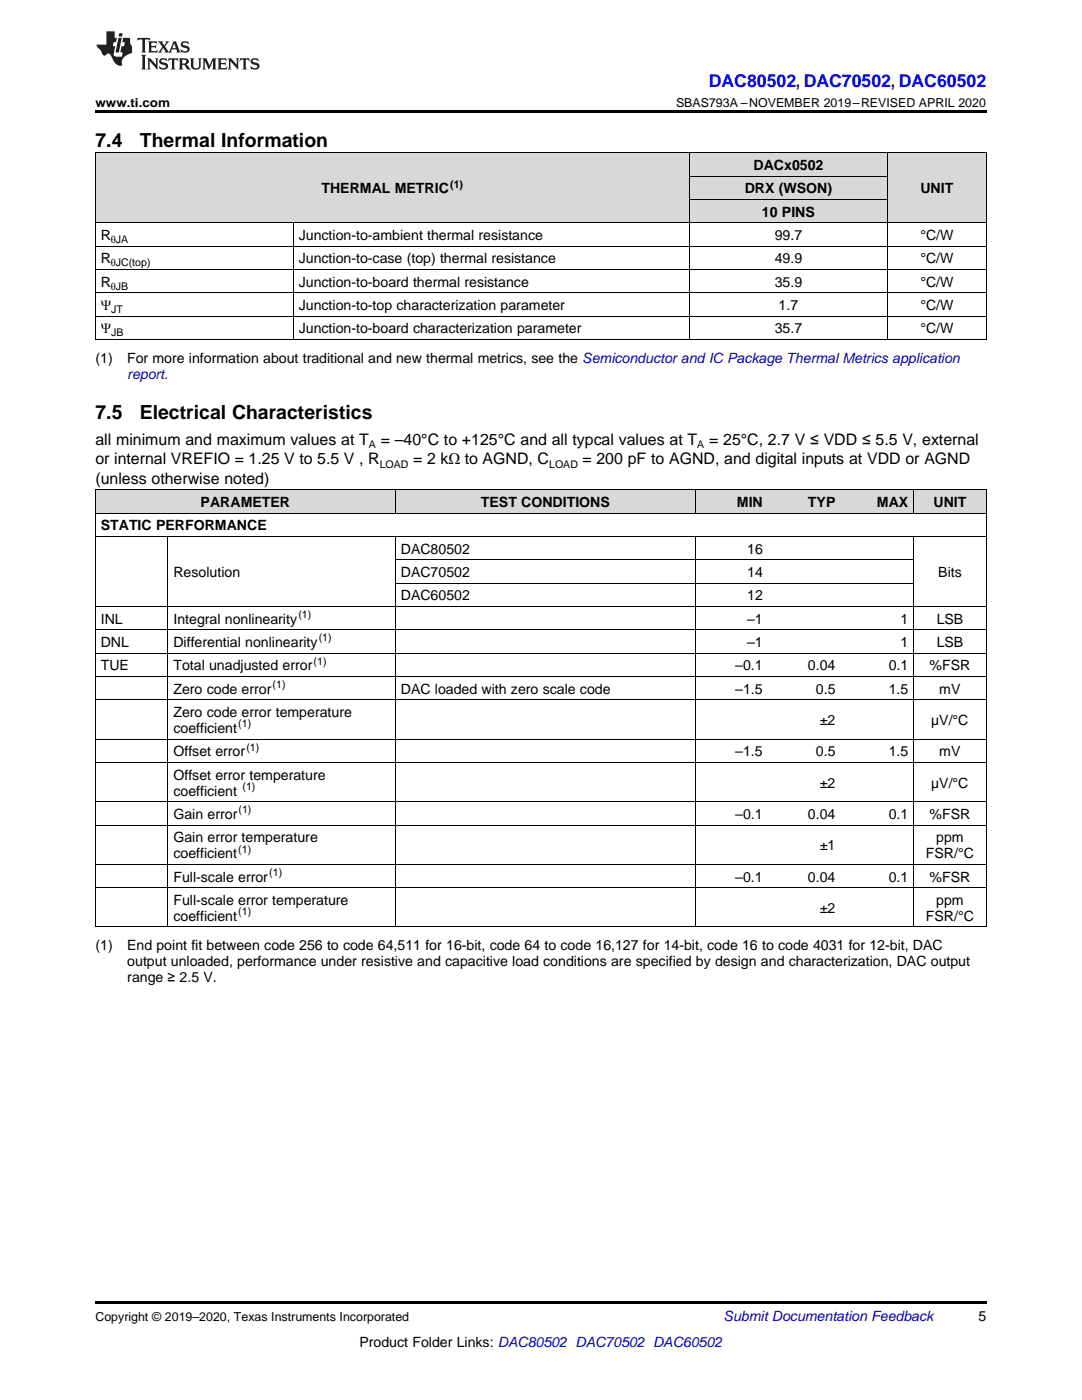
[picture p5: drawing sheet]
<svg xmlns="http://www.w3.org/2000/svg" width="216mm" height="279mm" viewBox="0 0 216 279" stroke-linecap="round" stroke-linejoin="round" font-family="sans-serif">
<defs><g id="words">
<g font-size="3.9">
<text x="19" y="29.3">7.4</text>
<text x="27.9" y="29.3">Thermal Information</text>
<text x="19" y="83.6">7.5</text>
<text x="27.9" y="83.6">Electrical Characteristics</text>
</g>
<text font-size="3.5" fill="#00f" x="141.4" y="17.3">DAC80502, DAC70502, DAC60502</text>
<g font-size="3.2">
<text x="19" y="88.8">all minimum and maximum values at T</text>
<text x="76" y="88.8">= –40°C to +125°C and all typcal values at T</text>
<text x="141.5" y="88.8">= 25°C, 2.7 V ≤ VDD ≤ 5.5 V, external</text>
<text x="19" y="92.7">or internal VREFIO = 1.25 V to 5.5 V , R</text>
<text x="82.5" y="92.7">= 2 kΩ to AGND, C</text>
<text x="116.2" y="92.7">= 200 pF to AGND, and digital inputs at VDD or AGND</text>
<text x="19" y="96.6">(unless otherwise noted)</text>
</g>
<g font-size="2.8">
<text x="150.4" y="33.9">DACx0502</text>
<text x="64.1" y="38.6">THERMAL METRIC</text>
<text x="148.6" y="38.6">DRX (WSON)</text>
<text x="183.7" y="38.6">UNIT</text>
<text x="20.1" y="47.9">R</text>
<text x="59.6" y="47.9">Junction-to-ambient thermal resistance</text>
<text x="152" y="43.3">10 PINS</text>
<text x="154.6" y="47.9">99.7</text>
<text x="183.7" y="47.9">°C/W</text>
<text x="20.1" y="52.6">R</text>
<text x="59.6" y="52.6">Junction-to-case (top) thermal resistance</text>
<text x="154.6" y="52.6">49.9</text>
<text x="183.7" y="52.6">°C/W</text>
<text x="20.1" y="57.2">R</text>
<text x="59.6" y="57.2">Junction-to-board thermal resistance</text>
<text x="154.6" y="57.2">35.9</text>
<text x="183.7" y="57.2">°C/W</text>
<text x="20.1" y="61.9">Ψ</text>
<text x="59.6" y="61.9">Junction-to-top characterization parameter</text>
<text x="155.4" y="61.9">1.7</text>
<text x="183.7" y="61.9">°C/W</text>
<text x="20.1" y="66.5">Ψ</text>
<text x="59.6" y="66.5">Junction-to-board characterization parameter</text>
<text x="154.6" y="66.5">35.7</text>
<text x="183.7" y="66.5">°C/W</text>
<text x="19" y="72.4">(1)</text>
<text x="25.4" y="72.4">For more information about traditional and new thermal metrics, see the Semiconductor and IC Package Thermal Metrics application</text>
<text x="40" y="101.2">PARAMETER</text>
<text x="96" y="101.2">TEST CONDITIONS</text>
<text x="147" y="101.2">MIN</text>
<text x="161.2" y="101.2">TYP</text>
<text x="175" y="101.2">MAX</text>
<text x="186.3" y="101.2">UNIT</text>
<text x="20.1" y="105.9">STATIC PERFORMANCE</text>
<text x="80" y="110.5">DAC80502</text>
<text x="149.1" y="110.5">16</text>
<text x="34.6" y="115.2">Resolution</text>
<text x="80" y="115.2">DAC70502</text>
<text x="80" y="119.8">DAC60502</text>
<text x="149.1" y="115.2">14</text>
<text x="149.1" y="119.8">12</text>
<text x="187.2" y="115.2">Bits</text>
<text x="20.1" y="124.5">INL</text>
<text x="34.6" y="124.5">Integral nonlinearity</text>
<text x="149.1" y="124.5">–1</text>
<text x="179.7" y="124.5">1</text>
<text x="186.9" y="124.5">LSB</text>
<text x="20.1" y="129.2">DNL</text>
<text x="34.6" y="129.2">Differential nonlinearity</text>
<text x="149.1" y="129.2">–1</text>
<text x="179.7" y="129.2">1</text>
<text x="186.9" y="129.2">LSB</text>
<text x="20.1" y="133.8">TUE</text>
<text x="34.6" y="133.8">Total unadjusted error</text>
<text x="146.7" y="133.8">–0.1</text>
<text x="161.2" y="133.8">0.04</text>
<text x="177.3" y="133.8">0.1</text>
<text x="185.5" y="133.8">%FSR</text>
<text x="34.6" y="138.5">Zero code error</text>
<text x="34.6" y="143.1">Zero code error temperature</text>
<text x="80" y="138.5">DAC loaded with zero scale code</text>
<text x="146.7" y="138.5">–1.5</text>
<text x="162.8" y="138.5">0.5</text>
<text x="177.3" y="138.5">1.5</text>
<text x="187.4" y="138.5">mV</text>
<text x="34.6" y="146.3">coefficient</text>
<text x="163.6" y="144.7">±2</text>
<text x="185.8" y="144.7">µV/°C</text>
<text x="34.6" y="151">Offset error</text>
<text x="34.6" y="155.6">Offset error temperature</text>
<text x="146.7" y="151">–1.5</text>
<text x="162.8" y="151">0.5</text>
<text x="177.3" y="151">1.5</text>
<text x="187.4" y="151">mV</text>
<text x="34.6" y="158.8">coefficient</text>
<text x="163.6" y="157.2">±2</text>
<text x="185.8" y="157.2">µV/°C</text>
<text x="34.6" y="163.4">Gain error</text>
<text x="146.7" y="163.4">–0.1</text>
<text x="161.2" y="163.4">0.04</text>
<text x="177.3" y="163.4">0.1</text>
<text x="185.5" y="163.4">%FSR</text>
<text x="34.6" y="168.1">Gain error temperature</text>
<text x="34.6" y="171.3">coefficient</text>
<text x="163.6" y="169.7">±1</text>
<text x="184.7" y="171.3">FSR/°C</text>
<text x="186.8" y="168.1">ppm</text>
<text x="34.6" y="175.9">Full-scale error</text>
<text x="146.7" y="175.9">–0.1</text>
<text x="161.2" y="175.9">0.04</text>
<text x="177.3" y="175.9">0.1</text>
<text x="185.5" y="175.9">%FSR</text>
<text x="34.6" y="180.6">Full-scale error temperature</text>
<text x="34.6" y="183.8">coefficient</text>
<text x="163.6" y="182.2">±2</text>
<text x="184.7" y="183.8">FSR/°C</text>
<text x="186.8" y="180.6">ppm</text>
<text x="19" y="189.6">(1)</text>
<text x="25.4" y="189.6">End point fit between code 256 to code 64,511 for 16-bit, code 64 to code 16,127 for 14-bit, code 16 to code 4031 for 12-bit, DAC</text>
<text x="25.4" y="192.8">output unloaded, performance under resistive and capacitive load conditions are specified by design and characterization, DAC output</text>
<text x="25.4" y="196">range ≥ 2.5 V.</text>
<text x="195.3" y="263.6">5</text>
<text x="71.7" y="268.9">Product Folder Links: DAC80502 DAC70502 DAC60502</text>
</g>
<g font-size="2.8" fill="#0000c8">
<text x="25.4" y="75.6">report.</text>
<text x="144.4" y="263.6">Submit Documentation Feedback</text>
</g>
<g font-size="2.5">
<text x="19" y="21.4">www.ti.com</text>
<text x="134.9" y="21.4">SBAS793A –NOVEMBER 2019–REVISED APRIL 2020</text>
<text x="19" y="263.6">Copyright © 2019–2020, Texas Instruments Incorporated</text>
</g>
<g font-size="2.1">
<text x="89.8" y="37.5">(1)</text>
<text x="22.1" y="48.5">θJA</text>
<text x="22.1" y="53.1">θJC(top)</text>
<text x="22.1" y="57.8">θJB</text>
<text x="22.2" y="62.4">JT</text>
<text x="22.2" y="67.1">JB</text>
<text x="73.6" y="89.4">A</text>
<text x="139.1" y="89.4">A</text>
<text x="75.8" y="93.3">LOAD</text>
<text x="109.6" y="93.3">LOAD</text>
<text x="59.5" y="123.4">(1)</text>
<text x="63.6" y="128">(1)</text>
<text x="54.4" y="137.3">(1)</text>
<text x="62.6" y="132.7">(1)</text>
<text x="47.6" y="145.2">(1)</text>
<text x="49.2" y="149.8">(1)</text>
<text x="48.4" y="157.7">(1)</text>
<text x="47.6" y="162.3">(1)</text>
<text x="47.6" y="170.1">(1)</text>
<text x="53.7" y="174.8">(1)</text>
<text x="47.6" y="182.6">(1)</text>
</g>
</g></defs>
<g fill="#d8d8d8">
<path d="M19 97.8h14.5v4.7h-14.5z"/>
<path d="M33.5 97.8h45.4v4.7h-45.4z"/>
<path d="M78.9 97.8h59.9v4.7h-59.9z"/>
<path d="M138.8 97.8h14.5v4.7h-14.5z"/>
<path d="M153.3 97.8h14.5v4.7h-14.5z"/>
<path d="M167.8 97.8h14.5v4.7h-14.5z"/>
<path d="M182.3 97.8h14.5v4.7h-14.5z"/>
<path d="M19 30.6h39.6v13.9h-39.6z"/>
<path d="M58.6 30.6h79v13.9h-79z"/>
<path d="M177.1 30.6h19.7v13.9h-19.7z"/>
<path d="M137.6 39.9h39.5v4.6h-39.5z"/>
<path d="M137.6 35.2h39.5v4.7h-39.5z"/>
<path d="M137.6 30.6h39.5v4.6h-39.5z"/>
</g>
<path d="M19 22h177.8v.5h-177.8zM19 67.8h.2zM137.5 67.8h.1zM177 67.8h.1zM196.7 67.8h.1zM19 259.7h177.8v.5h-177.8z" fill="#000"/>
<g fill="none" stroke="#000" stroke-width=".2">
<path d="M19 30.5h177.8M19.1 30.5v37.3M137.5 30.5v37.3M137.6 39.8h39.5M137.6 35.2h39.5M177 30.5v37.3M196.8 30.5v37.3M19 58.4h177.8M19 53.8h177.8M19 49.1h177.8M19 44.5h177.8M58.5 44.5v23.3"/>
<path d="M19 67.8h177.8M19 63.1h177.8M19 97.8h177.8M19.1 97.8v87.2M78.9 97.8v4.7M138.7 97.8v4.7M182.3 97.8v4.7M196.8 97.8v87.2M19 107.1h177.8M19 102.4h177.8M33.5 107.1v77.9M78.9 107.1v77.9"/>
<path d="M78.9 116.4h103.4M78.9 111.7h103.4M138.7 107.1v77.9M182.3 107.1v77.9M19 139.7h177.8M19 135h177.8M19 130.4h177.8M19 125.7h177.8M19 121.1h177.8M19 152.2h177.8M19 147.5h177.8M19 177.1h177.8"/>
<path d="M19 172.5h177.8M19 164.7h177.8M19 160h177.8M19 185h177.8"/>
</g>
<g fill="#231f20">
<path d="M27.5 7.6l-.1 .5 .4-.2h.6v.1v2.1l-.2 .4h1l-.3-.4v-2.1l.1-.1h.5l.5 .2-.2-.5zM29.5 8.3l.2 .3v1.5l-.2 .4h1.8l.2-.6a1.04 1.04 0 0 1-1.3 .2v-.7h.6l.3 .2v-.6l-.3 .2h-.6v-.6l.8-.1 .4 .3-.2-.5zM31.5 8.3l.9 1.1-.9 1.1h.8l-.2-.2 .5-.7 .4 .7-.2 .2h1.5l-.1-.2 .1-.4h.9l.1 .4-.2 .2h1l-.3-.3-.7-1.9h-.5l-.9 2-.8-1 .9-1h-.8l.1 .3-.3 .5-.4-.6 .2-.2zM34.7 8.6l.4 1h-.7zM36.3 8.4a.63 .63 0 0 0-.2 .7 .63 .63 0 0 0 .6 .4l.6 .2 .1 .2a.75 .75 0 0 1-.7 .4 .75 .75 0 0 1-.6-.5l.1 .7 .1-.1a1.11 1.11 0 0 0 1.5-.6 1.13 1.13 0 0 0-1.2-.8l-.1-.4a1.04 1.04 0 0 1 1.2 .2l-.2-.5-.1 .1-.5-.2zM28.2 10.9l.2 .4v2.2l-.2 .4h1l-.3-.4v-2.2l.3-.4zM29.3 11.6l.3 .4v1.5l-.3 .4h.8l-.2-.4v-1.3l1.5 1.7v-1.9l.2-.4h-.7l.2 .4v.9l-1.1-1.3zM32 11.8a.62 .62 0 0 0-.2 .7 .62 .62 0 0 0 .6 .4l.6 .1 .1 .3a.76 .76 0 0 1-.7 .3 .76 .76 0 0 1-.6-.4l.1 .7 .1-.1a1.11 1.11 0 0 0 1.5-.6 1.13 1.13 0 0 0-1.2-.8l-.1-.4a1.04 1.04 0 0 1 1.2 .2l-.2-.6-.1 .1-.5-.1zM33.7 11.6l-.2 .6a.61 .61 0 0 1 .8-.3v1.6l-.2 .4h.9l-.2-.4v-1.6a.63 .63 0 0 1 .8 .3l-.2-.6zM35.6 11.6l.3 .4v1.5l-.3 .4h1l-.2-.2v-.8l.5 .2a.76 .76 0 0 0 1.2 .7l-1-1a.58 .58 0 0 0 .6-.5 .58 .58 0 0 0-.5-.6zM36.4 11.9h.1a.45 .45 0 0 1 .5 .1 .45 .45 0 0 1 .1 .5l-.7 .2zM37.9 11.6l.2 .2a2.17 2.17 0 0 0 .3 1.9 .99 .99 0 0 0 1.6-.6v-1.1l.2-.4h-.7l.2 .2a1.92 1.92 0 0 1-.2 1.8 .6 .6 0 0 1-.9-.5v-1.1l.2-.4zM40.4 11.6l.2 .4v1.5l-.2 .4h.7l-.2-.4v-1.4l.8 1.8 .8-1.8v1.4l-.2 .4h.9l-.2-.4v-1.5l.2-.4h-.8l-.6 1.5-.6-1.5zM43.4 11.6l.2 .4v1.5l-.2 .4h1.8l.2-.6a1.04 1.04 0 0 1-1.3 .1v-.6h.5l.4 .2v-.6l-.4 .2h-.5v-.7h.8l.3 .3-.1-.6zM45.5 11.6l.2 .4v1.5l-.2 .4h.7l-.2-.4v-1.3l1.5 1.7v-1.9l.2-.4h-.7l.2 .4v.9l-1.1-1.3zM47.9 11.6l-.1 .6a.61 .61 0 0 1 .8-.3v1.6l-.3 .4h1l-.3-.4 .1-1.6a.63 .63 0 0 1 .7 .3l-.1-.6zM50.2 11.8a.62 .62 0 0 0-.2 .7 .62 .62 0 0 0 .6 .4l.6 .1 .2 .3a.76 .76 0 0 1-.8 .3 .76 .76 0 0 1-.6-.4l.1 .7 .2-.1a1.11 1.11 0 0 0 1.5-.6 1.13 1.13 0 0 0-1.3-.8l-.1-.4a1.04 1.04 0 0 1 1.2 .2l-.1-.6-.2 .1-.5-.1z"/>
<path d="M21.2 6.3v2.6h-1.9l.1 .4 .7 .9a.91 .91 0 0 0 1 .8 .56 .56 0 0 1 .5-.3 .56 .56 0 0 1 .5 .3l.4 .8a1.53 1.53 0 0 0 1.9 1.2 1.54 1.54 0 0 1 1-2.1l.9-.3v-1.4a1.52 1.52 0 0 1-.3-1.6h-1.4l-.2 .8h.5l-.2 .8h-.4l-.2 1v.2l.4 .1-.2 .8a1.93 1.93 0 0 1-1.6-.3l.3-1.8h-.5l.2-.8h.4l.2-.8h-.4v-1.3zM23.6 7.6l-.6 2.9h.7l.6-2.9zM23.8 6.6l-.1 .7h.6l.2-.7z"/>
</g>
<use href="#words"/>
</svg>
